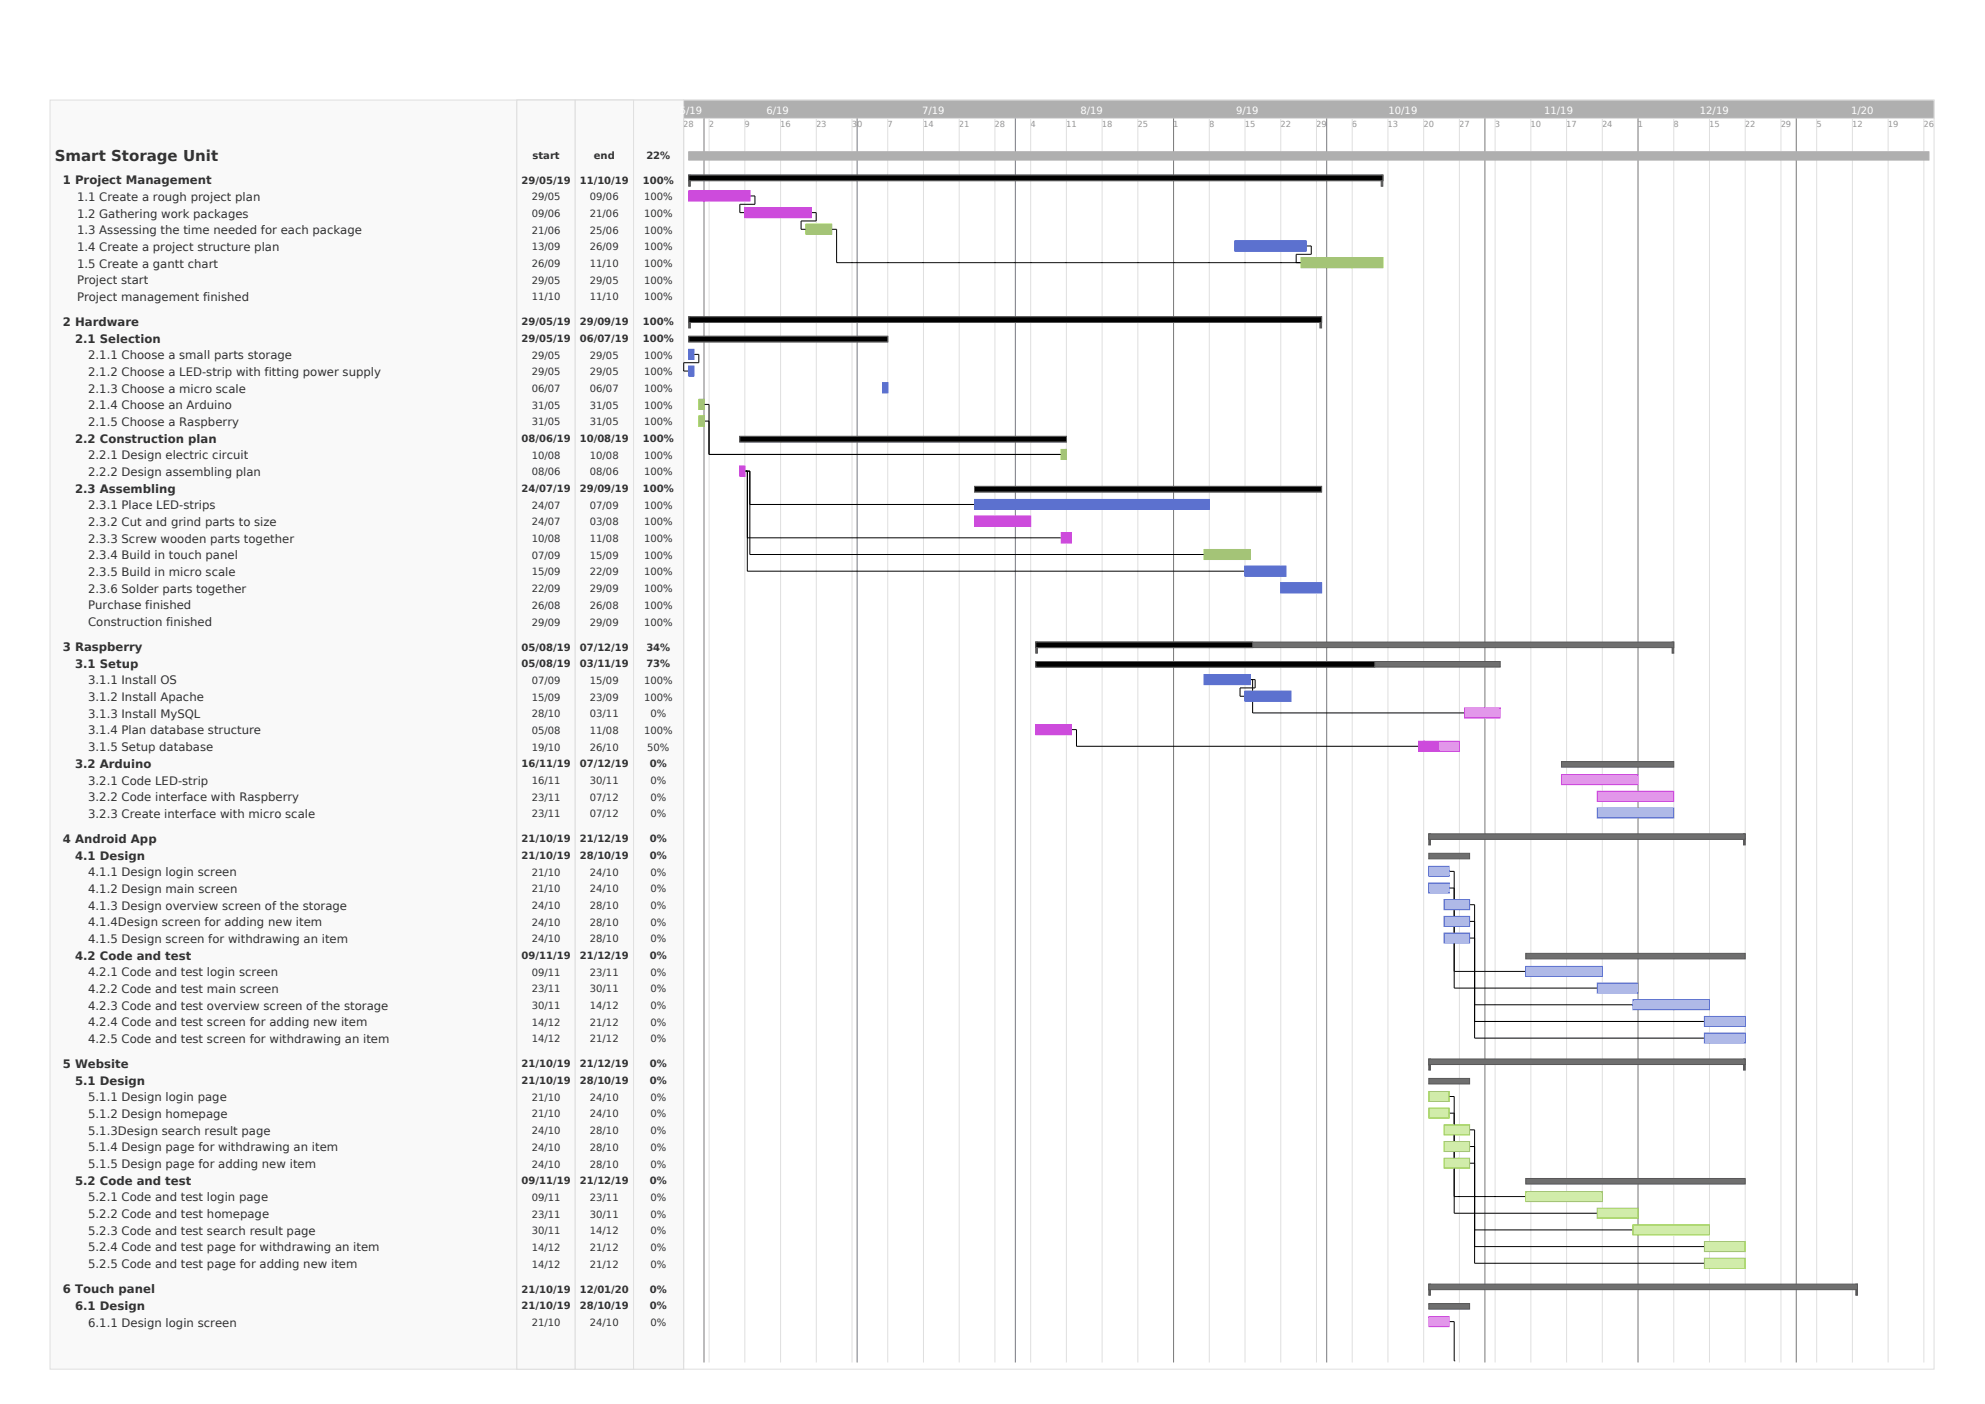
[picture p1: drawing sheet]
<svg xmlns="http://www.w3.org/2000/svg" width="420mm" height="297mm" viewBox="0 0 420 297" stroke-linecap="round" stroke-linejoin="round" font-family="sans-serif">
<defs><g id="words">
<text font-size="3.2" fill="#323232" x="11.6" y="34.1">Smart Storage Unit</text>
<g font-size="2.5" fill="#323232">
<text x="13.3" y="39">1 Project Management</text>
<text x="16.3" y="42.5">1.1 Create a rough project plan</text>
<text x="16.3" y="46">1.2 Gathering work packages</text>
<text x="16.3" y="49.5">1.3 Assessing the time needed for each package</text>
<text x="16.3" y="53.1">1.4 Create a project structure plan</text>
<text x="16.3" y="56.6">1.5 Create a gantt chart</text>
<text x="16.3" y="60.1">Project start</text>
<text x="16.3" y="63.6">Project management finished</text>
<text x="13.3" y="68.9">2 Hardware</text>
<text x="15.9" y="72.5">2.1 Selection</text>
<text x="18.7" y="76">2.1.1 Choose a small parts storage</text>
<text x="18.7" y="79.5">2.1.2 Choose a LED-strip with fitting power supply</text>
<text x="18.7" y="83.1">2.1.3 Choose a micro scale</text>
<text x="18.7" y="86.6">2.1.4 Choose an Arduino</text>
<text x="15.9" y="93.6">2.2 Construction plan</text>
<text x="18.7" y="90.1">2.1.5 Choose a Raspberry</text>
<text x="18.7" y="97.2">2.2.1 Design electric circuit</text>
<text x="18.7" y="100.7">2.2.2 Design assembling plan</text>
<text x="15.9" y="104.2">2.3 Assembling</text>
<text x="18.7" y="107.7">2.3.1 Place LED-strips</text>
<text x="18.7" y="111.3">2.3.2 Cut and grind parts to size</text>
<text x="18.7" y="114.8">2.3.3 Screw wooden parts together</text>
<text x="18.7" y="118.3">2.3.4 Build in touch panel</text>
<text x="18.7" y="121.9">2.3.5 Build in micro scale</text>
<text x="18.7" y="125.4">2.3.6 Solder parts together</text>
<text x="18.7" y="128.9">Purchase finished</text>
<text x="13.3" y="137.7">3 Raspberry</text>
<text x="18.7" y="132.4">Construction finished</text>
<text x="15.9" y="141.3">3.1 Setup</text>
<text x="18.7" y="144.8">3.1.1 Install OS</text>
<text x="18.7" y="148.3">3.1.2 Install Apache</text>
<text x="18.7" y="151.8">3.1.3 Install MySQL</text>
<text x="18.7" y="155.4">3.1.4 Plan database structure</text>
<text x="18.7" y="158.9">3.1.5 Setup database</text>
<text x="15.9" y="162.4">3.2 Arduino</text>
<text x="18.7" y="166">3.2.1 Code LED-strip</text>
<text x="18.7" y="169.5">3.2.2 Code interface with Raspberry</text>
<text x="18.7" y="173">3.2.3 Create interface with micro scale</text>
<text x="13.3" y="178.3">4 Android App</text>
<text x="15.9" y="181.8">4.1 Design</text>
<text x="18.7" y="185.4">4.1.1 Design login screen</text>
<text x="18.7" y="188.9">4.1.2 Design main screen</text>
<text x="18.7" y="192.4">4.1.3 Design overview screen of the storage</text>
<text x="18.7" y="195.9">4.1.4Design screen for adding new item</text>
<text x="15.9" y="203">4.2 Code and test</text>
<text x="18.7" y="199.5">4.1.5 Design screen for withdrawing an item</text>
<text x="18.7" y="206.5">4.2.1 Code and test login screen</text>
<text x="18.7" y="210.1">4.2.2 Code and test main screen</text>
<text x="18.7" y="213.6">4.2.3 Code and test overview screen of the storage</text>
<text x="18.7" y="217.1">4.2.4 Code and test screen for adding new item</text>
<text x="18.7" y="220.6">4.2.5 Code and test screen for withdrawing an item</text>
<text x="13.3" y="225.9">5 Website</text>
<text x="15.9" y="229.5">5.1 Design</text>
<text x="18.7" y="233">5.1.1 Design login page</text>
<text x="18.7" y="236.5">5.1.2 Design homepage</text>
<text x="18.7" y="240">5.1.3Design search result page</text>
<text x="18.7" y="243.6">5.1.4 Design page for withdrawing an item</text>
<text x="15.9" y="250.6">5.2 Code and test</text>
<text x="18.7" y="247.1">5.1.5 Design page for adding new item</text>
<text x="18.7" y="254.1">5.2.1 Code and test login page</text>
<text x="18.7" y="257.7">5.2.2 Code and test homepage</text>
<text x="18.7" y="261.2">5.2.3 Code and test search result page</text>
<text x="18.7" y="264.7">5.2.4 Code and test page for withdrawing an item</text>
<text x="18.7" y="268.3">5.2.5 Code and test page for adding new item</text>
<text x="13.3" y="273.6">6 Touch panel</text>
<text x="15.9" y="277.1">6.1 Design</text>
<text x="18.7" y="280.6">6.1.1 Design login screen</text>
</g>
<g font-size="2.1" fill="#fff">
<text x="143.8" y="24.1">5/19</text>
<text x="162.2" y="24.1">6/19</text>
<text x="195.1" y="24.1">7/19</text>
<text x="228.6" y="24.1">8/19</text>
<text x="261.5" y="24.1">9/19</text>
<text x="293.8" y="24.1">10/19</text>
<text x="326.7" y="24.1">11/19</text>
<text x="359.7" y="24.1">12/19</text>
<text x="391.7" y="24.1">1/20</text>
</g>
<g font-size="2.1" fill="#323232">
<text x="112.7" y="33.5">start</text>
<text x="125.6" y="33.5">end</text>
<text x="136.8" y="33.5">22%</text>
<text x="110.4" y="38.8">29/05/19</text>
<text x="122.7" y="38.8">11/10/19</text>
<text x="136" y="38.8">100%</text>
<text x="112.5" y="42.4">29/05</text>
<text x="112.5" y="45.9">09/06</text>
<text x="124.8" y="42.4">09/06</text>
<text x="124.8" y="45.9">21/06</text>
<text x="136.3" y="42.4">100%</text>
<text x="136.3" y="45.9">100%</text>
<text x="112.5" y="49.4">21/06</text>
<text x="112.5" y="52.9">13/09</text>
<text x="124.8" y="49.4">25/06</text>
<text x="124.8" y="52.9">26/09</text>
<text x="136.3" y="49.4">100%</text>
<text x="136.3" y="52.9">100%</text>
<text x="112.5" y="56.5">26/09</text>
<text x="112.5" y="60">29/05</text>
<text x="124.8" y="56.5">11/10</text>
<text x="124.8" y="60">29/05</text>
<text x="136.3" y="56.5">100%</text>
<text x="136.3" y="60">100%</text>
<text x="112.5" y="63.5">11/10</text>
<text x="124.8" y="63.5">11/10</text>
<text x="136.3" y="63.5">100%</text>
<text x="110.4" y="68.8">29/05/19</text>
<text x="122.7" y="68.8">29/09/19</text>
<text x="136" y="68.8">100%</text>
<text x="110.4" y="72.3">29/05/19</text>
<text x="112.5" y="75.9">29/05</text>
<text x="122.7" y="72.3">06/07/19</text>
<text x="124.8" y="75.9">29/05</text>
<text x="136" y="72.3">100%</text>
<text x="136.3" y="75.9">100%</text>
<text x="112.5" y="79.4">29/05</text>
<text x="112.5" y="82.9">06/07</text>
<text x="124.8" y="79.4">29/05</text>
<text x="124.8" y="82.9">06/07</text>
<text x="136.3" y="79.4">100%</text>
<text x="136.3" y="82.9">100%</text>
<text x="112.5" y="86.5">31/05</text>
<text x="112.5" y="90">31/05</text>
<text x="124.8" y="86.5">31/05</text>
<text x="124.8" y="90">31/05</text>
<text x="136.3" y="86.5">100%</text>
<text x="136.3" y="90">100%</text>
<text x="110.4" y="93.5">08/06/19</text>
<text x="122.7" y="93.5">10/08/19</text>
<text x="136" y="93.5">100%</text>
<text x="112.5" y="97">10/08</text>
<text x="112.5" y="100.6">08/06</text>
<text x="124.8" y="97">10/08</text>
<text x="124.8" y="100.6">08/06</text>
<text x="136.3" y="97">100%</text>
<text x="136.3" y="100.6">100%</text>
<text x="110.4" y="104.1">24/07/19</text>
<text x="112.5" y="107.6">24/07</text>
<text x="122.7" y="104.1">29/09/19</text>
<text x="124.8" y="107.6">07/09</text>
<text x="136" y="104.1">100%</text>
<text x="136.3" y="107.6">100%</text>
<text x="112.5" y="111.2">24/07</text>
<text x="124.8" y="111.2">03/08</text>
<text x="136.3" y="111.2">100%</text>
<text x="112.5" y="114.7">10/08</text>
<text x="112.5" y="118.2">07/09</text>
<text x="124.8" y="114.7">11/08</text>
<text x="124.8" y="118.2">15/09</text>
<text x="136.3" y="114.7">100%</text>
<text x="136.3" y="118.2">100%</text>
<text x="112.5" y="121.7">15/09</text>
<text x="112.5" y="125.3">22/09</text>
<text x="124.8" y="121.7">22/09</text>
<text x="124.8" y="125.3">29/09</text>
<text x="136.3" y="121.7">100%</text>
<text x="136.3" y="125.3">100%</text>
<text x="112.5" y="128.8">26/08</text>
<text x="124.8" y="128.8">26/08</text>
<text x="136.3" y="128.8">100%</text>
<text x="110.4" y="137.6">05/08/19</text>
<text x="112.5" y="132.3">29/09</text>
<text x="122.7" y="137.6">07/12/19</text>
<text x="124.8" y="132.3">29/09</text>
<text x="136.3" y="132.3">100%</text>
<text x="136.8" y="137.6">34%</text>
<text x="110.4" y="141.1">05/08/19</text>
<text x="122.7" y="141.1">03/11/19</text>
<text x="136.8" y="141.1">73%</text>
<text x="112.5" y="144.7">07/09</text>
<text x="112.5" y="148.2">15/09</text>
<text x="124.8" y="144.7">15/09</text>
<text x="124.8" y="148.2">23/09</text>
<text x="136.3" y="144.7">100%</text>
<text x="136.3" y="148.2">100%</text>
<text x="112.5" y="151.7">28/10</text>
<text x="112.5" y="155.2">05/08</text>
<text x="124.8" y="151.7">03/11</text>
<text x="124.8" y="155.2">11/08</text>
<text x="136.3" y="155.2">100%</text>
<text x="137.6" y="151.7">0%</text>
<text x="112.5" y="158.8">19/10</text>
<text x="124.8" y="158.8">26/10</text>
<text x="136.9" y="158.8">50%</text>
<text x="110.4" y="162.3">16/11/19</text>
<text x="112.5" y="165.8">16/11</text>
<text x="122.7" y="162.3">07/12/19</text>
<text x="124.8" y="165.8">30/11</text>
<text x="137.5" y="162.3">0%</text>
<text x="137.6" y="165.8">0%</text>
<text x="112.5" y="169.4">23/11</text>
<text x="112.5" y="172.9">23/11</text>
<text x="124.8" y="169.4">07/12</text>
<text x="124.8" y="172.9">07/12</text>
<text x="137.6" y="169.4">0%</text>
<text x="137.6" y="172.9">0%</text>
<text x="110.4" y="178.2">21/10/19</text>
<text x="122.7" y="178.2">21/12/19</text>
<text x="137.5" y="178.2">0%</text>
<text x="110.4" y="181.7">21/10/19</text>
<text x="112.5" y="185.2">21/10</text>
<text x="122.7" y="181.7">28/10/19</text>
<text x="124.8" y="185.2">24/10</text>
<text x="137.5" y="181.7">0%</text>
<text x="137.6" y="185.2">0%</text>
<text x="112.5" y="188.8">21/10</text>
<text x="124.8" y="188.8">24/10</text>
<text x="137.6" y="188.8">0%</text>
<text x="112.5" y="192.3">24/10</text>
<text x="112.5" y="195.8">24/10</text>
<text x="124.8" y="192.3">28/10</text>
<text x="124.8" y="195.8">28/10</text>
<text x="137.6" y="192.3">0%</text>
<text x="137.6" y="195.8">0%</text>
<text x="110.4" y="202.9">09/11/19</text>
<text x="112.5" y="199.3">24/10</text>
<text x="122.7" y="202.9">21/12/19</text>
<text x="124.8" y="199.3">28/10</text>
<text x="137.5" y="202.9">0%</text>
<text x="137.6" y="199.3">0%</text>
<text x="112.5" y="206.4">09/11</text>
<text x="112.5" y="209.9">23/11</text>
<text x="124.8" y="206.4">23/11</text>
<text x="124.8" y="209.9">30/11</text>
<text x="137.6" y="206.4">0%</text>
<text x="137.6" y="209.9">0%</text>
<text x="112.5" y="213.5">30/11</text>
<text x="124.8" y="213.5">14/12</text>
<text x="137.6" y="213.5">0%</text>
<text x="112.5" y="217">14/12</text>
<text x="112.5" y="220.5">14/12</text>
<text x="124.8" y="217">21/12</text>
<text x="124.8" y="220.5">21/12</text>
<text x="137.6" y="217">0%</text>
<text x="137.6" y="220.5">0%</text>
<text x="110.4" y="225.8">21/10/19</text>
<text x="122.7" y="225.8">21/12/19</text>
<text x="137.5" y="225.8">0%</text>
<text x="110.4" y="229.3">21/10/19</text>
<text x="112.5" y="232.9">21/10</text>
<text x="122.7" y="229.3">28/10/19</text>
<text x="124.8" y="232.9">24/10</text>
<text x="137.5" y="229.3">0%</text>
<text x="137.6" y="232.9">0%</text>
<text x="112.5" y="236.4">21/10</text>
<text x="112.5" y="239.9">24/10</text>
<text x="124.8" y="236.4">24/10</text>
<text x="124.8" y="239.9">28/10</text>
<text x="137.6" y="236.4">0%</text>
<text x="137.6" y="239.9">0%</text>
<text x="112.5" y="243.4">24/10</text>
<text x="124.8" y="243.4">28/10</text>
<text x="137.6" y="243.4">0%</text>
<text x="110.4" y="250.5">09/11/19</text>
<text x="112.5" y="247">24/10</text>
<text x="122.7" y="250.5">21/12/19</text>
<text x="124.8" y="247">28/10</text>
<text x="137.5" y="250.5">0%</text>
<text x="137.6" y="247">0%</text>
<text x="112.5" y="254">09/11</text>
<text x="112.5" y="257.6">23/11</text>
<text x="124.8" y="254">23/11</text>
<text x="124.8" y="257.6">30/11</text>
<text x="137.6" y="254">0%</text>
<text x="137.6" y="257.6">0%</text>
<text x="112.5" y="261.1">30/11</text>
<text x="124.8" y="261.1">14/12</text>
<text x="137.6" y="261.1">0%</text>
<text x="112.5" y="264.6">14/12</text>
<text x="112.5" y="268.1">14/12</text>
<text x="124.8" y="264.6">21/12</text>
<text x="124.8" y="268.1">21/12</text>
<text x="137.6" y="264.6">0%</text>
<text x="137.6" y="268.1">0%</text>
<text x="110.4" y="273.4">21/10/19</text>
<text x="122.7" y="273.4">12/01/20</text>
<text x="137.5" y="273.4">0%</text>
<text x="110.4" y="277">21/10/19</text>
<text x="112.5" y="280.5">21/10</text>
<text x="122.7" y="277">28/10/19</text>
<text x="124.8" y="280.5">24/10</text>
<text x="137.5" y="277">0%</text>
<text x="137.6" y="280.5">0%</text>
</g>
<g font-size="1.8" fill="#969696">
<text x="144.6" y="26.8">28</text>
<text x="150" y="26.8">2</text>
<text x="157.5" y="26.8">9</text>
<text x="165.1" y="26.8">16</text>
<text x="172.7" y="26.8">23</text>
<text x="180.2" y="26.8">30</text>
<text x="187.8" y="26.8">7</text>
<text x="195.3" y="26.8">14</text>
<text x="202.9" y="26.8">21</text>
<text x="210.5" y="26.8">28</text>
<text x="218" y="26.8">4</text>
<text x="225.6" y="26.8">11</text>
<text x="233.1" y="26.8">18</text>
<text x="240.7" y="26.8">25</text>
<text x="248.3" y="26.8">1</text>
<text x="255.8" y="26.8">8</text>
<text x="263.4" y="26.8">15</text>
<text x="270.9" y="26.8">22</text>
<text x="278.5" y="26.8">29</text>
<text x="286.1" y="26.8">6</text>
<text x="293.6" y="26.8">13</text>
<text x="301.2" y="26.8">20</text>
<text x="308.7" y="26.8">27</text>
<text x="316.3" y="26.8">3</text>
<text x="323.8" y="26.8">10</text>
<text x="331.4" y="26.8">17</text>
<text x="339" y="26.8">24</text>
<text x="346.5" y="26.8">1</text>
<text x="354.1" y="26.8">8</text>
<text x="361.6" y="26.8">15</text>
<text x="369.2" y="26.8">22</text>
<text x="376.8" y="26.8">29</text>
<text x="384.3" y="26.8">5</text>
<text x="391.9" y="26.8">12</text>
<text x="399.4" y="26.8">19</text>
<text x="407" y="26.8">26</text>
</g>
</g></defs>
<g fill="#f9f9f9" stroke="#dfdfdf" stroke-width=".21">
<path d="M10.6 21.2h134v268.4h-134z"/>
<path d="M109.4 21.2h35.2v268.4h-35.2z"/>
<path d="M109.4 21.2h12.3v268.4h-12.3z"/>
<path d="M121.7 21.2h12.4v268.4h-12.4z"/>
</g>
<path d="M144.6 21.2h264.6v268.4h-264.6z" fill="none" stroke="#dfdfdf" stroke-width=".21"/>
<path d="M144.6 21.2h264.6v3.8h-264.6z" fill="#afafaf" stroke="#dfdfdf" stroke-width=".21"/>
<g fill="none" stroke="#dfdfdf" stroke-width=".21">
<path d="M144.6 25v263.2M150 25v263.2M157.6 25v263.2M165.2 25v263.2M172.7 25v263.2M180.3 25v263.2M187.8 25v263.2M195.4 25v263.2M203 25v263.2M210.5 25v263.2M218.1 25v263.2M225.6 25v263.2"/>
<path d="M233.2 25v263.2M240.8 25v263.2M255.9 25v263.2M263.4 25v263.2M271 25v263.2M278.6 25v263.2M286.1 25v263.2M293.7 25v263.2M301.2 25v263.2M308.8 25v263.2M316.3 25v263.2M323.9 25v263.2"/>
<path d="M331.5 25v263.2M339 25v263.2M354.1 25v263.2M361.7 25v263.2M369.3 25v263.2M376.8 25v263.2M384.4 25v263.2M391.9 25v263.2M399.5 25v263.2M407.1 25v263.2"/>
</g>
<path d="M149 25v263.2M181.4 25v263.2M214.8 25v263.2M248.3 25v263.2M280.7 25v263.2M314.2 25v263.2M346.6 25v263.2M380.1 25v263.2" fill="none" stroke="#787878" stroke-width=".21"/>
<g fill="none" stroke="#000" stroke-width=".21">
<path d="M158.7 41.5h1v1.7h-3.2v1.8h1.1M171.6 45h1.1v1.7h-3.2v1.8h1.1M176 48.5h1v7.1h98.3M276.4 52h1v1.8h-3.1v1.8M146.8 75h1.1v1.7h-3.2v1.8h1M149 89.1h1M149 85.5h1v10.6h74.6M157.6 99.7h1.1v17.6h96.1M158.1 99.7v21.1h105.3M158.1 113.8h66.5M158.7 106.7h47.5M226.7 154.3h1.1v3.6h72.3"/>
<path d="M264.5 143.8h1.1v1.7h-3.2v1.8h1M265 143.8v7h44.9M306.6 184.3h1.1v24.7h30.2M306.6 187.9h1.1M310.9 191.4h1.1v28.2h48.6M310.9 194.9h1.1M310.9 198.4h1.1M307.7 205.5h15.1M312 212.5h33.5M312 216.1h48.6M306.6 232h1.1v24.6h30.2M306.6 235.5h1.1"/>
<path d="M310.9 239h1.1v28.2h48.6M307.7 253.1h15.1M310.9 242.5h1.1M310.9 246.1h1.1M306.6 279.6h1.1v8.3M312 260.2h33.5M312 263.7h48.6M307.7 287.9h.1"/>
</g>
<path d="M145.7 32.1h262.4v1.8h-262.4z" fill="#afafaf" stroke="#afafaf" stroke-width=".21"/>
<g fill="#585858" stroke="#585858" stroke-width=".21">
<path d="M145.7 37h.4v2.4h-.4z"/>
<path d="M292.2 37h.4v2.4h-.4z"/>
</g>
<path d="M145.7 37h146.9v1.2h-146.9z" fill="#6f6f6f" stroke="#585858" stroke-width=".21"/>
<path d="M145.7 37h146.9v1.2h-146.9z" fill="#000" stroke="#585858" stroke-width=".21"/>
<path d="M145.7 40.4h13v2.1h-13z" fill="#e399eb" stroke="#cd4adc" stroke-width=".21"/>
<path d="M145.7 40.4h13v2.1h-13z" fill="#cd4adc" stroke="#cd4adc" stroke-width=".21"/>
<path d="M157.6 43.9h14v2.1h-14z" fill="#e399eb" stroke="#cd4adc" stroke-width=".21"/>
<path d="M157.6 43.9h14v2.1h-14z" fill="#cd4adc" stroke="#cd4adc" stroke-width=".21"/>
<path d="M170.6 47.4h5.4v2.2h-5.4z" fill="#d0eca8" stroke="#91c942" stroke-width=".21"/>
<path d="M170.6 47.4h5.4v2.2h-5.4z" fill="#91c942" stroke="#91c942" stroke-width=".21"/>
<path d="M261.3 51h15.1v2.1h-15.1z" fill="#b6c0ef" stroke="#5c71cf" stroke-width=".21"/>
<path d="M261.3 51h15.1v2.1h-15.1z" fill="#5c71cf" stroke="#5c71cf" stroke-width=".21"/>
<path d="M275.3 54.5h17.3v2.1h-17.3z" fill="#d0eca8" stroke="#91c942" stroke-width=".21"/>
<path d="M275.3 54.5h17.3v2.1h-17.3z" fill="#91c942" stroke="#91c942" stroke-width=".21"/>
<g fill="#585858" stroke="#585858" stroke-width=".21">
<path d="M145.7 67h.4v2.4h-.4z"/>
<path d="M279.3 67h.3v2.4h-.3z"/>
</g>
<path d="M145.7 67h133.9v1.2h-133.9z" fill="#6f6f6f" stroke="#585858" stroke-width=".21"/>
<path d="M145.7 67h133.9v1.2h-133.9z" fill="#000" stroke="#585858" stroke-width=".21"/>
<path d="M145.7 71.1h42.1v1.2h-42.1z" fill="#6f6f6f" stroke="#585858" stroke-width=".21"/>
<path d="M145.7 71.1h42.1v1.2h-42.1z" fill="#000" stroke="#585858" stroke-width=".21"/>
<path d="M145.7 73.9h1.1v2.1h-1.1z" fill="#b6c0ef" stroke="#5c71cf" stroke-width=".21"/>
<path d="M145.7 73.9h1.1v2.1h-1.1z" fill="#5c71cf" stroke="#5c71cf" stroke-width=".21"/>
<path d="M145.7 77.4h1.1v2.2h-1.1z" fill="#b6c0ef" stroke="#5c71cf" stroke-width=".21"/>
<path d="M145.7 77.4h1.1v2.2h-1.1z" fill="#5c71cf" stroke="#5c71cf" stroke-width=".21"/>
<path d="M186.8 81h1v2.1h-1z" fill="#b6c0ef" stroke="#5c71cf" stroke-width=".21"/>
<path d="M186.8 81h1v2.1h-1z" fill="#5c71cf" stroke="#5c71cf" stroke-width=".21"/>
<path d="M147.9 84.5h1.1v2.1h-1.1z" fill="#d0eca8" stroke="#91c942" stroke-width=".21"/>
<path d="M147.9 84.5h1.1v2.1h-1.1z" fill="#91c942" stroke="#91c942" stroke-width=".21"/>
<path d="M147.9 88h1.1v2.1h-1.1z" fill="#d0eca8" stroke="#91c942" stroke-width=".21"/>
<path d="M147.9 88h1.1v2.1h-1.1z" fill="#91c942" stroke="#91c942" stroke-width=".21"/>
<path d="M156.5 92.3h69.1v1.2h-69.1z" fill="#6f6f6f" stroke="#585858" stroke-width=".21"/>
<path d="M156.5 92.3h69.1v1.2h-69.1z" fill="#000" stroke="#585858" stroke-width=".21"/>
<path d="M224.6 95.1h1v2.1h-1z" fill="#d0eca8" stroke="#91c942" stroke-width=".21"/>
<path d="M224.6 95.1h1v2.1h-1z" fill="#91c942" stroke="#91c942" stroke-width=".21"/>
<path d="M156.5 98.6h1.1v2.1h-1.1z" fill="#e399eb" stroke="#cd4adc" stroke-width=".21"/>
<path d="M156.5 98.6h1.1v2.1h-1.1z" fill="#cd4adc" stroke="#cd4adc" stroke-width=".21"/>
<path d="M206.2 102.9h73.4v1.2h-73.4z" fill="#6f6f6f" stroke="#585858" stroke-width=".21"/>
<path d="M206.2 102.9h73.4v1.2h-73.4z" fill="#000" stroke="#585858" stroke-width=".21"/>
<path d="M206.2 105.7h49.7v2.1h-49.7z" fill="#b6c0ef" stroke="#5c71cf" stroke-width=".21"/>
<path d="M206.2 105.7h49.7v2.1h-49.7z" fill="#5c71cf" stroke="#5c71cf" stroke-width=".21"/>
<path d="M206.2 109.2h11.9v2.1h-11.9z" fill="#e399eb" stroke="#cd4adc" stroke-width=".21"/>
<path d="M206.2 109.2h11.9v2.1h-11.9z" fill="#cd4adc" stroke="#cd4adc" stroke-width=".21"/>
<path d="M224.6 112.7h2.1v2.1h-2.1z" fill="#e399eb" stroke="#cd4adc" stroke-width=".21"/>
<path d="M224.6 112.7h2.1v2.1h-2.1z" fill="#cd4adc" stroke="#cd4adc" stroke-width=".21"/>
<path d="M254.8 116.2h9.7v2.2h-9.7z" fill="#d0eca8" stroke="#91c942" stroke-width=".21"/>
<path d="M254.8 116.2h9.7v2.2h-9.7z" fill="#91c942" stroke="#91c942" stroke-width=".21"/>
<path d="M263.4 119.8h8.7v2.1h-8.7z" fill="#b6c0ef" stroke="#5c71cf" stroke-width=".21"/>
<path d="M263.4 119.8h8.7v2.1h-8.7z" fill="#5c71cf" stroke="#5c71cf" stroke-width=".21"/>
<path d="M271 123.3h8.6v2.1h-8.6z" fill="#b6c0ef" stroke="#5c71cf" stroke-width=".21"/>
<path d="M271 123.3h8.6v2.1h-8.6z" fill="#5c71cf" stroke="#5c71cf" stroke-width=".21"/>
<g fill="#585858" stroke="#585858" stroke-width=".21">
<path d="M219.2 135.8h.3v2.4h-.3z"/>
<path d="M353.8 135.8h.3v2.4h-.3z"/>
</g>
<path d="M219.2 135.8h134.9v1.2h-134.9z" fill="#6f6f6f" stroke="#585858" stroke-width=".21"/>
<path d="M219.2 135.8h45.9v1.2h-45.9z" fill="#000" stroke="#585858" stroke-width=".21"/>
<path d="M219.2 139.9h98.2v1.2h-98.2z" fill="#6f6f6f" stroke="#585858" stroke-width=".21"/>
<path d="M219.2 139.9h71.7v1.2h-71.7z" fill="#000" stroke="#585858" stroke-width=".21"/>
<path d="M254.8 142.7h9.7v2.1h-9.7z" fill="#b6c0ef" stroke="#5c71cf" stroke-width=".21"/>
<path d="M254.8 142.7h9.7v2.1h-9.7z" fill="#5c71cf" stroke="#5c71cf" stroke-width=".21"/>
<path d="M263.4 146.2h9.8v2.1h-9.8z" fill="#b6c0ef" stroke="#5c71cf" stroke-width=".21"/>
<path d="M263.4 146.2h9.8v2.1h-9.8z" fill="#5c71cf" stroke="#5c71cf" stroke-width=".21"/>
<g fill="#e399eb" stroke="#cd4adc" stroke-width=".21">
<path d="M309.9 149.8h7.5v2.1h-7.5z"/>
<path d="M219.2 153.3h7.5v2.1h-7.5z"/>
</g>
<path d="M219.2 153.3h7.5v2.1h-7.5z" fill="#cd4adc" stroke="#cd4adc" stroke-width=".21"/>
<path d="M300.1 156.8h8.7v2.1h-8.7z" fill="#e399eb" stroke="#cd4adc" stroke-width=".21"/>
<path d="M300.1 156.8h4.4v2.1h-4.4z" fill="#cd4adc" stroke="#cd4adc" stroke-width=".21"/>
<path d="M330.4 161.1h23.7v1.2h-23.7z" fill="#6f6f6f" stroke="#585858" stroke-width=".21"/>
<g fill="#e399eb" stroke="#cd4adc" stroke-width=".21">
<path d="M330.4 163.9h16.2v2.1h-16.2z"/>
<path d="M337.9 167.4h16.2v2.1h-16.2z"/>
</g>
<path d="M337.9 170.9h16.2v2.1h-16.2z" fill="#b6c0ef" stroke="#5c71cf" stroke-width=".21"/>
<g fill="#585858" stroke="#585858" stroke-width=".21">
<path d="M302.3 176.4h.4v2.3h-.4z"/>
<path d="M368.9 176.4h.4v2.3h-.4z"/>
</g>
<g fill="#6f6f6f" stroke="#585858" stroke-width=".21">
<path d="M302.3 176.4h67v1.2h-67z"/>
<path d="M302.3 180.5h8.6v1.2h-8.6z"/>
</g>
<g fill="#b6c0ef" stroke="#5c71cf" stroke-width=".21">
<path d="M302.3 183.3h4.3v2.1h-4.3z"/>
<path d="M302.3 186.8h4.3v2.1h-4.3z"/>
<path d="M305.5 190.3h5.4v2.1h-5.4z"/>
<path d="M305.5 193.9h5.4v2.1h-5.4z"/>
<path d="M305.5 197.4h5.4v2.1h-5.4z"/>
</g>
<path d="M322.8 201.7h46.5v1.1h-46.5z" fill="#6f6f6f" stroke="#585858" stroke-width=".21"/>
<g fill="#b6c0ef" stroke="#5c71cf" stroke-width=".21">
<path d="M322.8 204.4h16.2v2.2h-16.2z"/>
<path d="M337.9 208h8.7v2.1h-8.7z"/>
<path d="M345.5 211.5h16.2v2.1h-16.2z"/>
<path d="M360.6 215h8.7v2.1h-8.7z"/>
<path d="M360.6 218.5h8.7v2.2h-8.7z"/>
</g>
<g fill="#585858" stroke="#585858" stroke-width=".21">
<path d="M302.3 224h.4v2.4h-.4z"/>
<path d="M368.9 224h.4v2.4h-.4z"/>
</g>
<g fill="#6f6f6f" stroke="#585858" stroke-width=".21">
<path d="M302.3 224h67v1.2h-67z"/>
<path d="M302.3 228.1h8.6v1.2h-8.6z"/>
</g>
<g fill="#d0eca8" stroke="#91c942" stroke-width=".21">
<path d="M302.3 230.9h4.3v2.1h-4.3z"/>
<path d="M302.3 234.4h4.3v2.1h-4.3z"/>
<path d="M305.5 237.9h5.4v2.2h-5.4z"/>
<path d="M305.5 241.5h5.4v2.1h-5.4z"/>
<path d="M305.5 245h5.4v2.1h-5.4z"/>
</g>
<path d="M322.8 249.3h46.5v1.2h-46.5z" fill="#6f6f6f" stroke="#585858" stroke-width=".21"/>
<g fill="#d0eca8" stroke="#91c942" stroke-width=".21">
<path d="M322.8 252.1h16.2v2.1h-16.2z"/>
<path d="M337.9 255.6h8.7v2.1h-8.7z"/>
<path d="M345.5 259.1h16.2v2.1h-16.2z"/>
<path d="M360.6 262.6h8.7v2.2h-8.7z"/>
<path d="M360.6 266.2h8.7v2.1h-8.7z"/>
</g>
<g fill="#585858" stroke="#585858" stroke-width=".21">
<path d="M302.3 271.6h.4v2.4h-.4z"/>
<path d="M392.7 271.6h.3v2.4h-.3z"/>
</g>
<g fill="#6f6f6f" stroke="#585858" stroke-width=".21">
<path d="M302.3 271.6h90.7v1.2h-90.7z"/>
<path d="M302.3 275.8h8.6v1.1h-8.6z"/>
</g>
<path d="M302.3 278.5h4.3v2.1h-4.3z" fill="#e399eb" stroke="#cd4adc" stroke-width=".21"/>
<use href="#words"/>
</svg>
